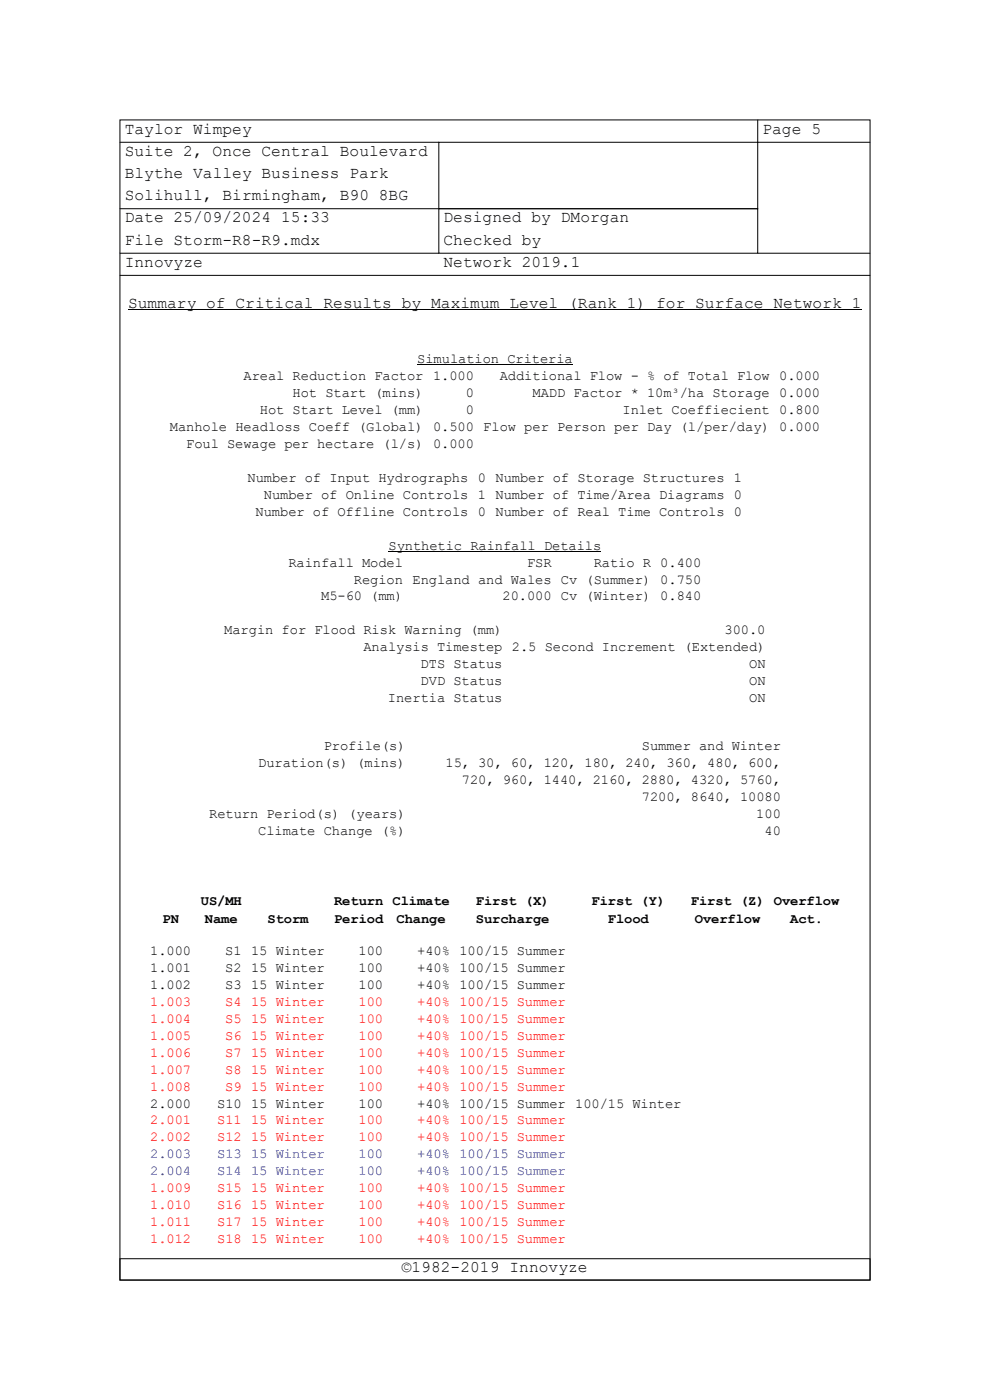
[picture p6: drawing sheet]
<svg xmlns="http://www.w3.org/2000/svg" width="210mm" height="297mm" viewBox="0 0 210 297" stroke-linecap="round" stroke-linejoin="round" font-family="sans-serif">
<defs><g id="words">
<g font-size="3.4">
<text x="26.5" y="28.3">Taylor Wimpey</text>
<text x="161.7" y="28.3">Page 5</text>
<text x="26.5" y="33.1">Suite 2, Once Central Boulevard</text>
<text x="26.5" y="37.8">Blythe Valley Business Park</text>
<text x="26.5" y="42.5">Solihull, Birmingham, B90 8BG</text>
<text x="26.5" y="47.2">Date 25/09/2024 15:33</text>
<text x="94.1" y="47.2">Designed by DMorgan</text>
<text x="26.5" y="51.9">File Storm-R8-R9.mdx</text>
<text x="94.1" y="51.9">Checked by</text>
<text x="26.5" y="56.6">Innovyze</text>
<text x="94.1" y="56.6">Network 2019.1</text>
<text x="27.2" y="65.3">Summary of Critical Results by Maximum Level (Rank 1) for Surface Network 1</text>
<text x="85.3" y="269.8">©1982-2019 Innovyze</text>
</g>
<g font-size="2.9">
<text x="88.5" y="77">Simulation Criteria</text>
<text x="51.6" y="80.6">Areal Reduction Factor 1.000</text>
<text x="106" y="80.6">Additional Flow - % of Total Flow 0.000</text>
<text x="55.1" y="87.8">Hot Start Level (mm)</text>
<text x="62.1" y="84.2">Hot Start (mins)</text>
<text x="98.8" y="84.2">0</text>
<text x="98.8" y="87.8">0</text>
<text x="112.9" y="84.2">MADD Factor * 10m³/ha Storage 0.000</text>
<text x="132" y="87.8">Inlet Coeffiecient 0.800</text>
<text x="36" y="91.4">Manhole Headloss Coeff (Global) 0.500 Flow per Person per Day (l/per/day) 0.000</text>
<text x="39.5" y="95">Foul Sewage per hectare (l/s) 0.000</text>
<text x="52.5" y="102.2">Number of Input Hydrographs 0 Number of Storage Structures 1</text>
<text x="56" y="105.8">Number of Online Controls 1 Number of Time/Area Diagrams 0</text>
<text x="54.2" y="109.4">Number of Offline Controls 0 Number of Real Time Controls 0</text>
<text x="82.4" y="116.6">Synthetic Rainfall Details</text>
<text x="61.2" y="120.2">Rainfall Model</text>
<text x="75.1" y="123.8">Region England and Wales Cv (Summer) 0.750</text>
<text x="111.8" y="120.2">FSR</text>
<text x="125.9" y="120.2">Ratio R 0.400</text>
<text x="68.1" y="127.4">M5-60 (mm)</text>
<text x="106.6" y="127.4">20.000 Cv (Winter) 0.840</text>
<text x="47.6" y="134.6">Margin for Flood Risk Warning (mm)</text>
<text x="153.7" y="134.6">300.0</text>
<text x="77.1" y="138.2">Analysis Timestep 2.5 Second Increment (Extended)</text>
<text x="89.2" y="141.8">DTS Status</text>
<text x="158.9" y="141.8">ON</text>
<text x="82.3" y="149">Inertia Status</text>
<text x="89.2" y="145.4">DVD Status</text>
<text x="158.9" y="145.4">ON</text>
<text x="158.9" y="149">ON</text>
<text x="68.7" y="159.2">Profile(s)</text>
<text x="136.1" y="159.2">Summer and Winter</text>
<text x="54.8" y="162.8">Duration(s) (mins)</text>
<text x="94.5" y="162.8">15, 30, 60, 120, 180, 240, 360, 480, 600,</text>
<text x="98" y="166.4">720, 960, 1440, 2160, 2880, 4320, 5760,</text>
<text x="44.4" y="173.6">Return Period(s) (years)</text>
<text x="136.1" y="170">7200, 8640, 10080</text>
<text x="160.4" y="173.6">100</text>
<text x="54.8" y="177.2">Climate Change (%)</text>
<text x="162.2" y="177.2">40</text>
<text x="34.5" y="195.8">PN</text>
<text x="42.6" y="192">US/MH</text>
<text x="43.4" y="195.8">Name</text>
<text x="56.7" y="195.8">Storm</text>
<text x="70.9" y="192">Return Climate</text>
<text x="70.9" y="195.8">Period</text>
<text x="84.1" y="195.8">Change</text>
<text x="100.9" y="192">First (X)</text>
<text x="100.9" y="195.8">Surcharge</text>
<text x="125.5" y="192">First (Y)</text>
<text x="128.9" y="195.8">Flood</text>
<text x="146.5" y="192">First (Z) Overflow</text>
<text x="147.4" y="195.8">Overflow</text>
<text x="167.6" y="195.8">Act.</text>
<text x="31.9" y="202.6">1.000</text>
<text x="47.8" y="202.6">S1</text>
<text x="53.3" y="202.6">15 Winter</text>
<text x="76.1" y="202.6">100</text>
<text x="88.5" y="202.6">+40% 100/15 Summer</text>
<text x="31.9" y="206.2">1.001</text>
<text x="31.9" y="209.8">1.002</text>
<text x="47.8" y="206.2">S2</text>
<text x="47.8" y="209.8">S3</text>
<text x="53.3" y="206.2">15 Winter</text>
<text x="53.3" y="209.8">15 Winter</text>
<text x="76.1" y="206.2">100</text>
<text x="76.1" y="209.8">100</text>
<text x="88.5" y="206.2">+40% 100/15 Summer</text>
<text x="88.5" y="209.8">+40% 100/15 Summer</text>
<text x="31.9" y="235">2.000</text>
<text x="46.1" y="235">S10</text>
<text x="53.3" y="235">15 Winter</text>
<text x="76.1" y="235">100</text>
<text x="88.5" y="235">+40% 100/15 Summer 100/15 Winter</text>
</g>
<g font-size="2.9" fill="#f00">
<text x="31.9" y="213.4">1.003</text>
<text x="47.8" y="213.4">S4</text>
<text x="53.3" y="213.4">15 Winter</text>
<text x="76.1" y="213.4">100</text>
<text x="88.5" y="213.4">+40% 100/15 Summer</text>
<text x="31.9" y="217">1.004</text>
<text x="31.9" y="220.6">1.005</text>
<text x="47.8" y="217">S5</text>
<text x="47.8" y="220.6">S6</text>
<text x="53.3" y="217">15 Winter</text>
<text x="53.3" y="220.6">15 Winter</text>
<text x="76.1" y="217">100</text>
<text x="76.1" y="220.6">100</text>
<text x="88.5" y="217">+40% 100/15 Summer</text>
<text x="88.5" y="220.6">+40% 100/15 Summer</text>
<text x="31.9" y="224.2">1.006</text>
<text x="31.9" y="227.8">1.007</text>
<text x="47.8" y="224.2">S7</text>
<text x="47.8" y="227.8">S8</text>
<text x="53.3" y="224.2">15 Winter</text>
<text x="53.3" y="227.8">15 Winter</text>
<text x="76.1" y="224.2">100</text>
<text x="76.1" y="227.8">100</text>
<text x="88.5" y="224.2">+40% 100/15 Summer</text>
<text x="88.5" y="227.8">+40% 100/15 Summer</text>
<text x="31.9" y="231.4">1.008</text>
<text x="47.8" y="231.4">S9</text>
<text x="53.3" y="231.4">15 Winter</text>
<text x="76.1" y="231.4">100</text>
<text x="88.5" y="231.4">+40% 100/15 Summer</text>
<text x="31.9" y="238.5">2.001</text>
<text x="46.1" y="238.5">S11</text>
<text x="53.3" y="238.5">15 Winter</text>
<text x="76.1" y="238.5">100</text>
<text x="88.5" y="238.5">+40% 100/15 Summer</text>
<text x="31.9" y="242.1">2.002</text>
<text x="46.1" y="242.1">S12</text>
<text x="53.3" y="242.1">15 Winter</text>
<text x="76.1" y="242.1">100</text>
<text x="88.5" y="242.1">+40% 100/15 Summer</text>
<text x="31.9" y="252.9">1.009</text>
<text x="31.9" y="256.5">1.010</text>
<text x="46.1" y="252.9">S15</text>
<text x="46.1" y="256.5">S16</text>
<text x="53.3" y="252.9">15 Winter</text>
<text x="53.3" y="256.5">15 Winter</text>
<text x="76.1" y="252.9">100</text>
<text x="76.1" y="256.5">100</text>
<text x="88.5" y="252.9">+40% 100/15 Summer</text>
<text x="88.5" y="256.5">+40% 100/15 Summer</text>
<text x="31.9" y="260.1">1.011</text>
<text x="31.9" y="263.7">1.012</text>
<text x="46.1" y="260.1">S17</text>
<text x="46.1" y="263.7">S18</text>
<text x="53.3" y="260.1">15 Winter</text>
<text x="53.3" y="263.7">15 Winter</text>
<text x="76.1" y="260.1">100</text>
<text x="76.1" y="263.7">100</text>
<text x="88.5" y="260.1">+40% 100/15 Summer</text>
<text x="88.5" y="263.7">+40% 100/15 Summer</text>
</g>
<g font-size="2.9" fill="#00f">
<text x="31.9" y="245.7">2.003</text>
<text x="46.1" y="245.7">S13</text>
<text x="53.3" y="245.7">15 Winter</text>
<text x="76.1" y="245.7">100</text>
<text x="88.5" y="245.7">+40% 100/15 Summer</text>
<text x="31.9" y="249.3">2.004</text>
<text x="46.1" y="249.3">S14</text>
<text x="53.3" y="249.3">15 Winter</text>
<text x="76.1" y="249.3">100</text>
<text x="88.5" y="249.3">+40% 100/15 Summer</text>
</g>
</g></defs>
<g fill="none" stroke="#000" stroke-width=".21">
<path d="M25.4 30.2h67.7M25.4 25.4h159.2v246.2h-159.2zM93.1 30.2h67.6v14.1h-67.6zM160.7 30.2h23.9M160.7 25.4v4.8M25.4 44.3h67.7M25.4 53.7h67.7M25.4 58.4h159.2M93.1 44.3h67.6v9.4h-67.6zM160.7 53.7h23.9M27.2 65.7h155.5M88.5 77.4h33"/>
<path d="M82.4 117h45.1M25.4 267h159.2v4.6h-159.2z"/>
</g>
<use href="#words"/>
</svg>
